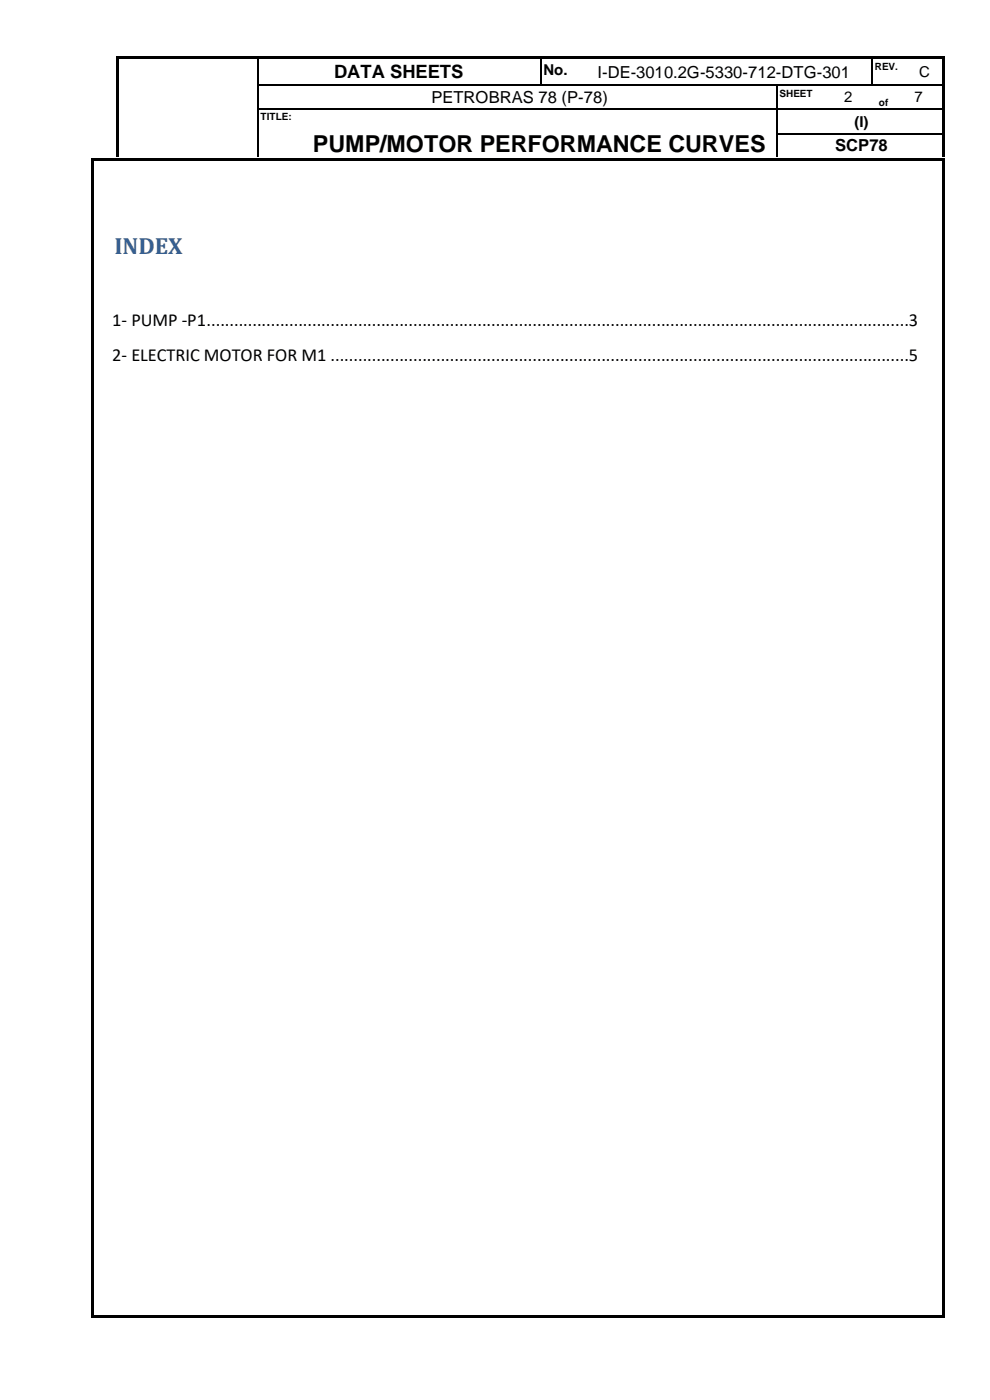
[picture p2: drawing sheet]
<svg xmlns="http://www.w3.org/2000/svg" width="210mm" height="297mm" viewBox="0 0 210 297" stroke-linecap="round" stroke-linejoin="round" font-family="sans-serif">
<defs><g id="words">
<text font-size="5" x="66.4" y="32.2">PUMP/MOTOR PERFORMANCE CURVES</text>
<text font-size="5" fill="#365f91" x="24.3" y="53.9">INDEX</text>
<g font-size="3.9">
<text x="70.9" y="16.6">DATA SHEETS</text>
<text x="23.8" y="69.3">1- PUMP -P1.........................................................................................................................................................3</text>
<text x="23.8" y="76.5">2- ELECTRIC MOTOR FOR M1 ..............................................................................................................................5</text>
</g>
<g font-size="3.5">
<text x="126.8" y="16.5">I-DE-3010.2G-5330-712-DTG-301</text>
<text x="91.5" y="21.8">PETROBRAS 78 (P-78)</text>
<text x="177.2" y="32.1">SCP78</text>
</g>
<g font-size="3.2">
<text x="115.3" y="15.8">No.</text>
<text x="195" y="16.3">C</text>
<text x="179.1" y="21.7">2</text>
<text x="194" y="21.7">7</text>
<text x="181.3" y="26.9">(I)</text>
</g>
<g font-size="2.1">
<text x="185.6" y="14.9">REV.</text>
<text x="165.4" y="20.5">SHEET</text>
<text x="186.4" y="22.5">of</text>
<text x="55.3" y="25.5">TITLE:</text>
</g>
</g></defs>
<g fill="#000">
<path d="M24.7 12h.5v.5h-.5z" fill-rule="evenodd"/>
<path d="M24.7 12h.5v.5h-.5z" fill-rule="evenodd"/>
<path d="M24.7 12.5h.5v5.4h-.5z" fill-rule="evenodd"/>
<path d="M24.7 17.9h.5v.3h-.5z" fill-rule="evenodd"/>
<path d="M25.2 12h29.3v.5h-29.3z" fill-rule="evenodd"/>
<path d="M54.5 12.5h.3z" fill-rule="evenodd"/>
<path d="M54.5 12h.5v.5h-.5z" fill-rule="evenodd"/>
<path d="M54.5 17.9h.3v.3h-.3z" fill-rule="evenodd"/>
<path d="M55 12h59.7v.5h-59.7z" fill-rule="evenodd"/>
<path d="M114.7 12.5h.2z" fill-rule="evenodd"/>
<path d="M114.7 12h.5v.5h-.5z" fill-rule="evenodd"/>
<path d="M114.7 17.9h.2v.3h-.2z" fill-rule="evenodd"/>
<path d="M115.2 12h7.1v.5h-7.1z" fill-rule="evenodd"/>
<path d="M122.3 12h.5v.5h-.5z" fill-rule="evenodd"/>
<path d="M122.3 17.9h.3v.3h-.3z" fill-rule="evenodd"/>
<path d="M122.8 12h62v.5h-62z" fill-rule="evenodd"/>
<path d="M164.8 17.9h.2v.3h-.2z" fill-rule="evenodd"/>
<path d="M175 17.9h.2v.3h-.2z" fill-rule="evenodd"/>
<path d="M184.8 12.5h.3z" fill-rule="evenodd"/>
<path d="M184.8 12h.5v.5h-.5z" fill-rule="evenodd"/>
<path d="M184.8 17.9h.3v.3h-.3z" fill-rule="evenodd"/>
<path d="M185.1 17.9h.2v.3h-.2z" fill-rule="evenodd"/>
<path d="M185.3 12h7.2v.5h-7.2z" fill-rule="evenodd"/>
<path d="M189.9 17.9h.3v.3h-.3z" fill-rule="evenodd"/>
<path d="M192.5 12h.5v.5h-.5z" fill-rule="evenodd"/>
<path d="M192.5 17.9h.2v.3h-.2z" fill-rule="evenodd"/>
<path d="M193 12h6.8v.5h-6.8z" fill-rule="evenodd"/>
<path d="M199.8 12h.5v.5h-.5z" fill-rule="evenodd"/>
<path d="M199.8 12h.5v.5h-.5z" fill-rule="evenodd"/>
<path d="M199.8 12.5h.5v5.4h-.5z" fill-rule="evenodd"/>
<path d="M199.8 17.9h.5v.3h-.5z" fill-rule="evenodd"/>
<path d="M19.3 33.5h.6v.5h-.6z" fill-rule="evenodd"/>
<path d="M19.3 33.5h.6v.5h-.6z" fill-rule="evenodd"/>
<path d="M19.9 33.5h179.9v.5h-179.9z" fill-rule="evenodd"/>
<path d="M24.7 18.2h.5v4.7h-.5z" fill-rule="evenodd"/>
<path d="M24.7 22.9h.5v.3h-.5z" fill-rule="evenodd"/>
<path d="M24.7 23.2h.5v5h-.5z" fill-rule="evenodd"/>
<path d="M24.7 28.2h.5v.3h-.5z" fill-rule="evenodd"/>
<path d="M24.7 28.5h.5v4.7h-.5z" fill-rule="evenodd"/>
<path d="M54.5 22.9h.3v.3h-.3z" fill-rule="evenodd"/>
<path d="M54.5 28.2h.3v.3h-.3z" fill-rule="evenodd"/>
<path d="M64 22.9h.3v.3h-.3z" fill-rule="evenodd"/>
<path d="M164.8 22.9h.2v.3h-.2z" fill-rule="evenodd"/>
<path d="M164.8 28.2h.2v.3h-.2z" fill-rule="evenodd"/>
<path d="M175 22.9h.2v.3h-.2z" fill-rule="evenodd"/>
<path d="M184.9 22.9h.3v.3h-.3z" fill-rule="evenodd"/>
<path d="M189.9 22.9h.3v.3h-.3z" fill-rule="evenodd"/>
<path d="M199.8 18.2h.5v4.7h-.5z" fill-rule="evenodd"/>
<path d="M199.8 22.9h.5v.3h-.5z" fill-rule="evenodd"/>
<path d="M199.8 23.2h.5v5h-.5z" fill-rule="evenodd"/>
<path d="M199.8 28.2h.5v.3h-.5z" fill-rule="evenodd"/>
<path d="M199.8 28.5h.5v4.7h-.5z" fill-rule="evenodd"/>
<path d="M199.8 33.5h.5v.5h-.5z" fill-rule="evenodd"/>
<path d="M199.8 33.5h.5v.5h-.5z" fill-rule="evenodd"/>
<path d="M19.3 34h.6v245.1h-.6z" fill-rule="evenodd"/>
<path d="M19.3 279.1h.6v.5h-.6z" fill-rule="evenodd"/>
<path d="M19.3 279.1h.6v.5h-.6z" fill-rule="evenodd"/>
<path d="M19.9 279.1h179.9v.5h-179.9z" fill-rule="evenodd"/>
<path d="M199.8 34h.5v245.1h-.5z" fill-rule="evenodd"/>
<path d="M199.8 279.1h.5v.5h-.5z" fill-rule="evenodd"/>
<path d="M199.8 279.1h.5v.5h-.5z" fill-rule="evenodd"/>
</g>
<g fill="none" stroke="#000" stroke-width=".25">
<path d="M54.7 12.5v5.4M54.7 18.2v4.7M54.8 18h59.9M114.8 12.5v5.4M114.9 18h7.4M122.6 18h42.2M164.9 18.2v4.7M165 18h10M175.2 18h9.6M184.9 12.5v5.4M185.3 18h4.6M190.2 18h2.3"/>
<path d="M192.7 18h7.1M54.7 23.2v5M54.7 28.5v4.7M54.8 23.1h9.2M64.3 23.1h100.5M164.9 23.2v5M164.9 28.5v4.7M165 23.1h10M165 28.4h34.8M175.2 23.1h9.7M185.2 23.1h4.7M190.2 23.1h9.6"/>
</g>
<use href="#words"/>
</svg>
